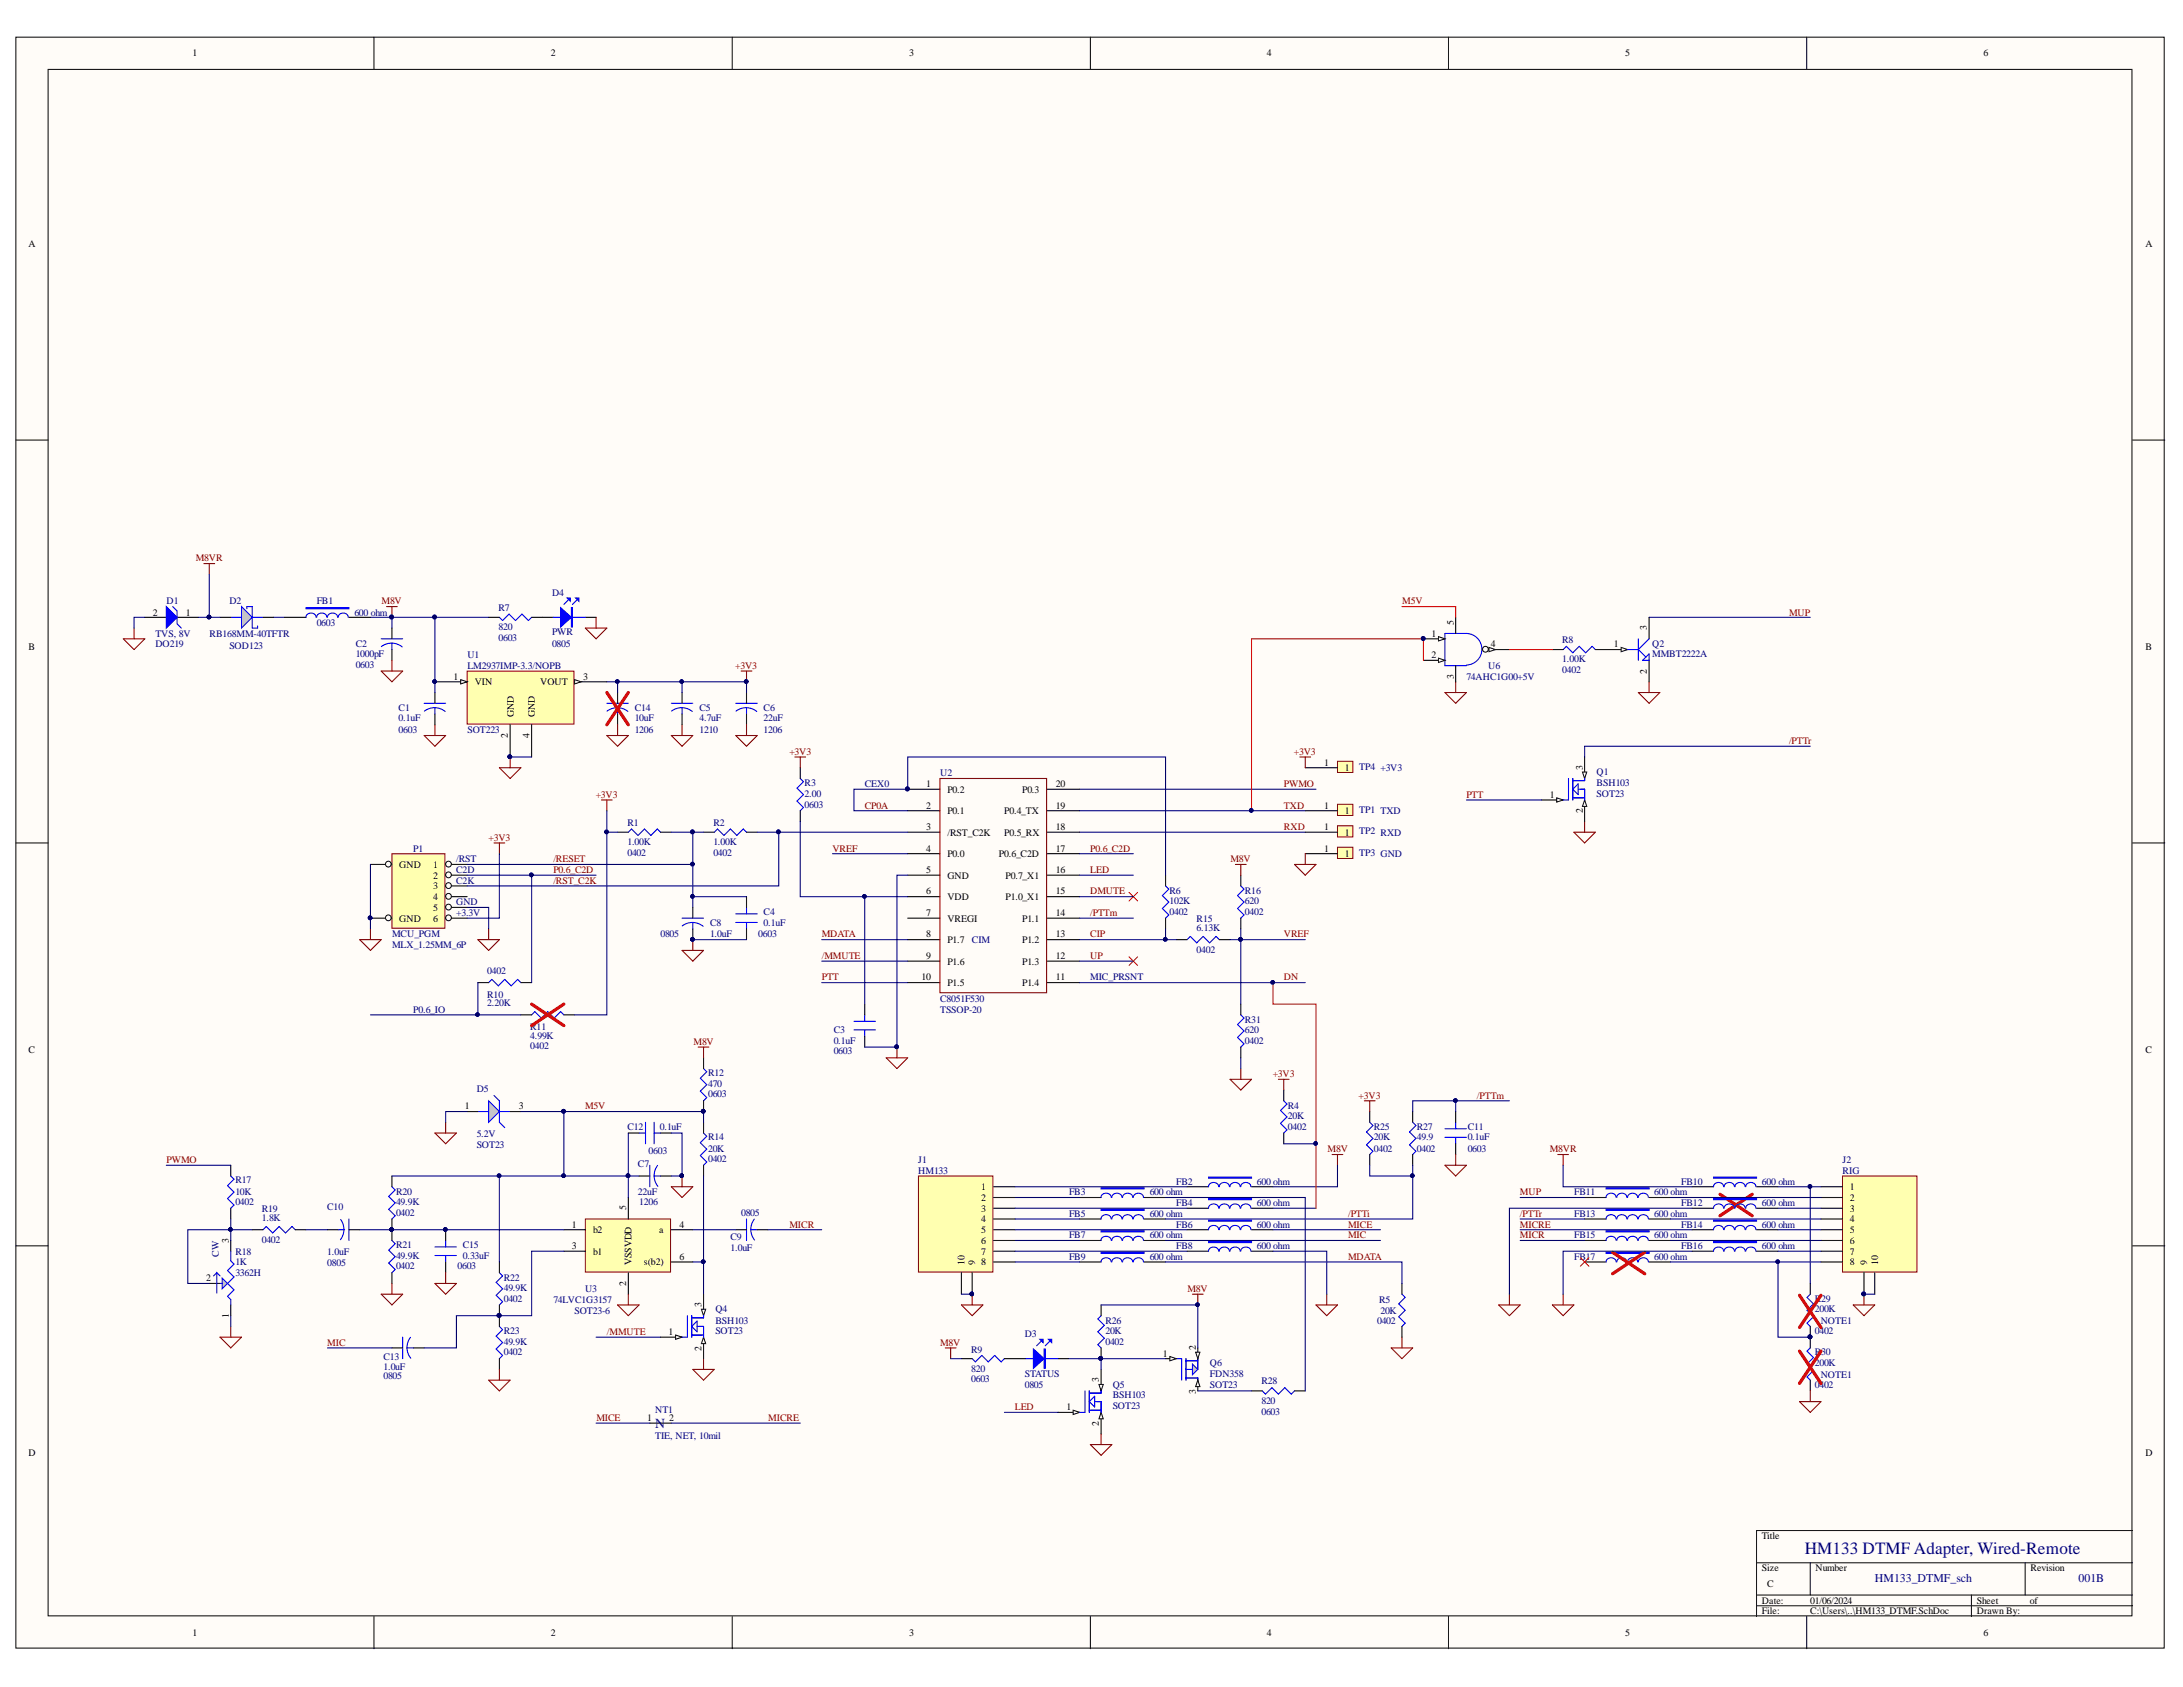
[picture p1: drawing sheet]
<svg xmlns="http://www.w3.org/2000/svg" width="279mm" height="216mm" viewBox="0 0 279 216" stroke-linecap="round" stroke-linejoin="round" font-family="sans-serif">
<defs><g id="words">
<text font-size="2.2" fill="#000080" x="231" y="198.8">HM133 DTMF Adapter, Wired-Remote</text>
<text font-size="1.8" fill="#000080" x="83.9" y="182.7">N</text>
<g font-size="1.5" fill="#000080">
<text x="240" y="202.5">HM133_DTMF_sch</text>
<text x="266" y="202.5">001B</text>
</g>
<g font-size="1.3">
<text x="24.6" y="7.2">1</text>
<text x="70.5" y="7.2">2</text>
<text x="116.3" y="7.2">3</text>
<text x="162.1" y="7.2">4</text>
<text x="208" y="7.2">5</text>
<text x="253.9" y="7.2">6</text>
<text x="3.6" y="31.6">A</text>
<text x="274.6" y="31.6">A</text>
<text x="3.6" y="83.2">B</text>
<text x="19.5" y="78.8">2</text>
<text x="23.8" y="78.8">1</text>
<text x="183.2" y="81.5">1</text>
<text x="186.1" y="80" transform="rotate(-90 186.1 80)">5</text>
<text x="190.8" y="82.8">4</text>
<text x="206.6" y="82.8">1</text>
<text x="210.8" y="80.6" transform="rotate(-90 210.8 80.6)">3</text>
<text x="274.6" y="83.2">B</text>
<text x="58" y="87">1</text>
<text x="60.8" y="87.7">VIN</text>
<text x="69.1" y="87.7">VOUT</text>
<text x="74.6" y="87">3</text>
<text x="183.2" y="84.3">2</text>
<text x="186.1" y="86.9" transform="rotate(-90 186.1 86.9)">3</text>
<text x="210.8" y="86.2" transform="rotate(-90 210.8 86.2)">2</text>
<text x="65" y="94.5" transform="rotate(-90 65 94.5)">2</text>
<text x="65.7" y="91.8" transform="rotate(-90 65.7 91.8)">GND</text>
<text x="67.8" y="94.5" transform="rotate(-90 67.8 94.5)">4</text>
<text x="68.5" y="91.8" transform="rotate(-90 68.5 91.8)">GND</text>
<text x="118.5" y="100.8">1</text>
<text x="121.3" y="101.4">P0.2</text>
<text x="130.8" y="101.4">P0.3</text>
<text x="135.1" y="100.8">20</text>
<text x="169.5" y="98">1</text>
<text x="172.1" y="98.7">1</text>
<text x="202.6" y="98.6" transform="rotate(-90 202.6 98.6)">3</text>
<text x="118.5" y="103.5">2</text>
<text x="118.5" y="106.3">3</text>
<text x="121.3" y="104.2">P0.1</text>
<text x="121.3" y="106.9">/RST_C2K</text>
<text x="128.5" y="104.2">P0.4_TX</text>
<text x="128.5" y="106.9">P0.5_RX</text>
<text x="135.1" y="103.5">19</text>
<text x="135.1" y="106.3">18</text>
<text x="169.5" y="103.5">1</text>
<text x="169.5" y="106.3">1</text>
<text x="172.1" y="104.2">1</text>
<text x="172.1" y="106.9">1</text>
<text x="198.3" y="102.1">1</text>
<text x="202.6" y="104.1" transform="rotate(-90 202.6 104.1)">2</text>
<text x="51.1" y="111.1">GND</text>
<text x="55.4" y="111.1">1</text>
<text x="55.4" y="112.4">2</text>
<text x="55.4" y="113.8">3</text>
<text x="118.5" y="109">4</text>
<text x="118.5" y="111.8">5</text>
<text x="121.3" y="109.7">P0.0</text>
<text x="121.3" y="112.4">GND</text>
<text x="127.9" y="109.7">P0.6_C2D</text>
<text x="128.7" y="112.4">P0.7_X1</text>
<text x="135.1" y="109">17</text>
<text x="135.1" y="111.8">16</text>
<text x="169.5" y="109">1</text>
<text x="172.1" y="109.7">1</text>
<text x="51.1" y="117.9">GND</text>
<text x="55.4" y="115.2">4</text>
<text x="55.4" y="116.6">5</text>
<text x="55.4" y="117.9">6</text>
<text x="118.5" y="114.5">6</text>
<text x="118.5" y="117.3">7</text>
<text x="118.5" y="120">8</text>
<text x="121.3" y="115.2">VDD</text>
<text x="121.3" y="117.9">VREGI</text>
<text x="128.7" y="115.2">P1.0_X1</text>
<text x="130.8" y="117.9">P1.1</text>
<text x="135.1" y="120">13</text>
<text x="135.1" y="117.3">14</text>
<text x="135.1" y="114.5">15</text>
<text x="118" y="125.5">10</text>
<text x="118.5" y="122.8">9</text>
<text x="121.3" y="120.6">P1.7</text>
<text x="121.3" y="123.4">P1.6</text>
<text x="130.8" y="123.4">P1.3</text>
<text x="130.8" y="120.6">P1.2</text>
<text x="135.1" y="125.5">11</text>
<text x="135.1" y="122.8">12</text>
<text x="121.3" y="126.1">P1.5</text>
<text x="130.8" y="126.1">P1.4</text>
<text x="3.6" y="134.8">C</text>
<text x="274.6" y="134.8">C</text>
<text x="59.5" y="142">1</text>
<text x="66.4" y="142">3</text>
<text x="80.1" y="154.9" transform="rotate(-90 80.1 154.9)">5</text>
<text x="125.6" y="152.3">1</text>
<text x="125.6" y="153.6">2</text>
<text x="125.6" y="155.1">3</text>
<text x="236.8" y="152.3">1</text>
<text x="236.8" y="153.6">2</text>
<text x="236.8" y="155.1">3</text>
<text x="29.3" y="159.1" transform="rotate(-90 29.3 159.1)">3</text>
<text x="73.2" y="157.1">1</text>
<text x="73.2" y="159.8">3</text>
<text x="75.9" y="157.8">b2</text>
<text x="75.9" y="160.6">b1</text>
<text x="80.8" y="161.9" transform="rotate(-90 80.8 161.9)">VSSVDD</text>
<text x="82.4" y="161.9">s(b2)</text>
<text x="84.4" y="157.8">a</text>
<text x="87" y="161.3">6</text>
<text x="87" y="157.1">4</text>
<text x="123.5" y="161.9" transform="rotate(-90 123.5 161.9)">10</text>
<text x="124.8" y="161.9" transform="rotate(-90 124.8 161.9)">9</text>
<text x="125.6" y="156.4">4</text>
<text x="125.6" y="157.8">5</text>
<text x="125.6" y="159.1">6</text>
<text x="125.6" y="160.6">7</text>
<text x="125.6" y="161.9">8</text>
<text x="236.8" y="156.4">4</text>
<text x="236.8" y="157.8">5</text>
<text x="236.8" y="159.1">6</text>
<text x="236.8" y="160.6">7</text>
<text x="236.8" y="161.9">8</text>
<text x="239" y="161.9" transform="rotate(-90 239 161.9)">9</text>
<text x="240.4" y="161.9" transform="rotate(-90 240.4 161.9)">10</text>
<text x="26.4" y="164">2</text>
<text x="80.1" y="164.6" transform="rotate(-90 80.1 164.6)">2</text>
<text x="89.8" y="167.3" transform="rotate(-90 89.8 167.3)">3</text>
<text x="29.3" y="168.7" transform="rotate(-90 29.3 168.7)">1</text>
<text x="85.5" y="170.9">1</text>
<text x="89.8" y="172.8" transform="rotate(-90 89.8 172.8)">2</text>
<text x="148.8" y="173.6">1</text>
<text x="153.1" y="172.8" transform="rotate(-90 153.1 172.8)">2</text>
<text x="140.6" y="176.9" transform="rotate(-90 140.6 176.9)">3</text>
<text x="153.1" y="178.3" transform="rotate(-90 153.1 178.3)">3</text>
<text x="82.8" y="181.9">1</text>
<text x="85.6" y="181.9">2</text>
<text x="136.5" y="180.5">1</text>
<text x="140.6" y="182.5" transform="rotate(-90 140.6 182.5)">2</text>
<text x="3.6" y="186.3">D</text>
<text x="274.6" y="186.3">D</text>
<text x="225.5" y="197">Title</text>
<text x="225.5" y="201.1">Size</text>
<text x="226.2" y="203.1">C</text>
<text x="232.4" y="201.1">Number</text>
<text x="259.9" y="201.1">Revision</text>
<text x="24.6" y="209.4">1</text>
<text x="70.5" y="209.4">2</text>
<text x="116.3" y="209.4">3</text>
<text x="162.1" y="209.4">4</text>
<text x="208" y="209.4">5</text>
<text x="225.5" y="205.3">Date:</text>
<text x="225.5" y="206.6">File:</text>
<text x="231.7" y="205.3">01/06/2024</text>
<text x="231.7" y="206.6">C:\Users\..\HM133_DTMF.SchDoc</text>
<text x="253" y="205.3">Sheet</text>
<text x="253" y="206.6">Drawn By:</text>
<text x="253.9" y="209.4">6</text>
<text x="259.8" y="205.3">of</text>
</g>
<g font-size="1.3" fill="#800000">
<text x="25" y="71.8">M8VR</text>
<text x="48.8" y="77.3">M8V</text>
<text x="179.5" y="77.3">M5V</text>
<text x="229" y="78.8">MUP</text>
<text x="94.1" y="85.6">+3V3</text>
<text x="229" y="95.3">/PTTr</text>
<text x="101" y="96.6">+3V3</text>
<text x="164.3" y="100.8">PWMO</text>
<text x="165.6" y="96.6">+3V3</text>
<text x="62.5" y="107.6">+3V3</text>
<text x="76.2" y="102.1">+3V3</text>
<text x="110.7" y="103.5">CP0A</text>
<text x="164.3" y="103.5">TXD</text>
<text x="164.3" y="106.3">RXD</text>
<text x="187.7" y="102.1">PTT</text>
<text x="70.8" y="111.8">P0.6_C2D</text>
<text x="70.8" y="113.1">/RST_C2K</text>
<text x="70.8" y="110.3">/RESET</text>
<text x="106.5" y="109">VREF</text>
<text x="139.5" y="109">P0.6_C2D</text>
<text x="139.5" y="111.8">LED</text>
<text x="157.5" y="110.3">M8V</text>
<text x="105.2" y="120">MDATA</text>
<text x="139.5" y="120">CIP</text>
<text x="139.5" y="117.3">/PTTm</text>
<text x="139.5" y="114.5">DMUTE</text>
<text x="164.3" y="120">VREF</text>
<text x="105.2" y="125.5">PTT</text>
<text x="105.2" y="122.8">/MMUTE</text>
<text x="139.5" y="122.8">UP</text>
<text x="164.3" y="125.5">DN</text>
<text x="88.8" y="133.8">M8V</text>
<text x="162.9" y="137.8">+3V3</text>
<text x="74.9" y="142">M5V</text>
<text x="173.9" y="140.6">+3V3</text>
<text x="189" y="140.6">/PTTm</text>
<text x="21.3" y="148.8">PWMO</text>
<text x="169.9" y="147.5">M8V</text>
<text x="198.3" y="147.5">M8VR</text>
<text x="172.5" y="155.8">/PTTi</text>
<text x="194.5" y="153">MUP</text>
<text x="194.5" y="155.8">/PTTr</text>
<text x="101" y="157.1">MICR</text>
<text x="172.5" y="157.1">MICE</text>
<text x="172.5" y="158.5">MIC</text>
<text x="172.5" y="161.3">MDATA</text>
<text x="194.5" y="157.1">MICRE</text>
<text x="194.5" y="158.5">MICR</text>
<text x="152" y="165.3">M8V</text>
<text x="41.9" y="172.3">MIC</text>
<text x="77.7" y="170.9">/MMUTE</text>
<text x="120.3" y="172.3">M8V</text>
<text x="76.3" y="181.9">MICE</text>
<text x="98.3" y="181.9">MICRE</text>
<text x="129.9" y="180.5">LED</text>
</g>
<g font-size="1.3" fill="#000080">
<text x="21.3" y="77.3">D1</text>
<text x="29.4" y="77.2">D2</text>
<text x="40.5" y="77.3">FB1</text>
<text x="70.7" y="76.2">D4</text>
<text x="19.9" y="82.8">DO219</text>
<text x="19.9" y="81.5">TVS, 8V</text>
<text x="26.8" y="81.5">RB168MM-40TFTR</text>
<text x="29.4" y="83">SOD123</text>
<text x="40.5" y="80.1">0603</text>
<text x="45.4" y="78.8">600 ohm</text>
<text x="45.5" y="82.7">C2</text>
<text x="63.8" y="82.1">0603</text>
<text x="63.8" y="78.2">R7</text>
<text x="63.8" y="80.6">820</text>
<text x="70.7" y="82.7">0805</text>
<text x="70.7" y="81.3">PWR</text>
<text x="200" y="82.3">R8</text>
<text x="211.5" y="82.7">Q2</text>
<text x="45.5" y="85.5">0603</text>
<text x="45.5" y="84.1">1000pF</text>
<text x="59.8" y="84.3">U1</text>
<text x="59.8" y="85.6">LM2937IMP-3.3/NOPB</text>
<text x="187.7" y="87">74AHC1G00+5V</text>
<text x="190.5" y="85.6">U6</text>
<text x="200" y="86.1">0402</text>
<text x="200" y="84.8">1.00K</text>
<text x="211.5" y="84.1">MMBT2222A</text>
<text x="51" y="93.7">0603</text>
<text x="51" y="91">C1</text>
<text x="51" y="92.3">0.1uF</text>
<text x="59.8" y="93.8">SOT223</text>
<text x="81.2" y="93.7">1206</text>
<text x="81.2" y="91">C14</text>
<text x="81.2" y="92.3">10uF</text>
<text x="89.5" y="93.7">1210</text>
<text x="89.5" y="91">C5</text>
<text x="89.5" y="92.3">4.7uF</text>
<text x="97.7" y="93.7">1206</text>
<text x="97.7" y="91">C6</text>
<text x="97.7" y="92.3">22uF</text>
<text x="103" y="100.6">R3</text>
<text x="103" y="102">2.00</text>
<text x="110.7" y="100.8">CEX0</text>
<text x="120.3" y="99.3">U2</text>
<text x="174" y="98.6">TP4 +3V3</text>
<text x="204.4" y="102">SOT23</text>
<text x="204.4" y="99.2">Q1</text>
<text x="204.4" y="100.6">BSH103</text>
<text x="80.3" y="105.7">R1</text>
<text x="91.3" y="105.7">R2</text>
<text x="103" y="103.4">0603</text>
<text x="174" y="104.1">TP1 TXD</text>
<text x="174" y="106.8">TP2 RXD</text>
<text x="52.9" y="109">P1</text>
<text x="58.4" y="110.3">/RST</text>
<text x="58.4" y="111.8">C2D</text>
<text x="58.4" y="113.1">C2K</text>
<text x="80.3" y="109.6">0402</text>
<text x="80.3" y="108.1">1.00K</text>
<text x="91.3" y="109.6">0402</text>
<text x="91.3" y="108.1">1.00K</text>
<text x="174" y="109.6">TP3 GND</text>
<text x="50.2" y="120">MCU_PGM</text>
<text x="58.4" y="115.8">GND</text>
<text x="58.4" y="117.3">+3.3V</text>
<text x="84.5" y="120">0805</text>
<text x="90.9" y="118.4">C8</text>
<text x="90.9" y="119.9">1.0uF</text>
<text x="97.1" y="119.9">0603</text>
<text x="97.7" y="117.1">C4</text>
<text x="97.7" y="118.4">0.1uF</text>
<text x="149.7" y="117.1">0402</text>
<text x="149.7" y="114.4">R6</text>
<text x="149.7" y="115.7">102K</text>
<text x="153.2" y="118">R15</text>
<text x="153.2" y="119.1">6.13K</text>
<text x="159.3" y="117.1">0402</text>
<text x="159.3" y="114.4">R16</text>
<text x="159.3" y="115.7">620</text>
<text x="50.2" y="121.3">MLX_1.25MM_6P</text>
<text x="62.4" y="124.6">0402</text>
<text x="124.4" y="120.6">CIM</text>
<text x="139.5" y="125.5">MIC_PRSNT</text>
<text x="153.2" y="121.9">0402</text>
<text x="52.9" y="129.6">P0.6_IO</text>
<text x="62.4" y="127.7">R10</text>
<text x="62.4" y="128.8">2.20K</text>
<text x="67.9" y="131.8">R11</text>
<text x="120.3" y="129.6">TSSOP-20</text>
<text x="120.3" y="128.3">C8051F530</text>
<text x="159.3" y="130.9">R31</text>
<text x="67.9" y="134.3">0402</text>
<text x="67.9" y="132.9">4.99K</text>
<text x="90.6" y="137.7">R12</text>
<text x="106.7" y="134.9">0603</text>
<text x="106.7" y="132.2">C3</text>
<text x="106.7" y="133.6">0.1uF</text>
<text x="159.3" y="133.6">0402</text>
<text x="159.3" y="132.2">620</text>
<text x="61" y="139.8">D5</text>
<text x="90.6" y="140.4">0603</text>
<text x="90.6" y="139.1">470</text>
<text x="164.8" y="141.9">R4</text>
<text x="164.8" y="143.2">20K</text>
<text x="61" y="147">SOT23</text>
<text x="61" y="145.5">5.2V</text>
<text x="80.3" y="144.6">C12</text>
<text x="81.7" y="149.4">C7</text>
<text x="83" y="147.6">0603</text>
<text x="84.4" y="144.6">0.1uF</text>
<text x="90.6" y="148.7">0402</text>
<text x="90.6" y="145.9">R14</text>
<text x="90.6" y="147.4">20K</text>
<text x="117.5" y="148.8">J1</text>
<text x="164.8" y="144.6">0402</text>
<text x="175.8" y="147.4">0402</text>
<text x="175.8" y="144.6">R25</text>
<text x="175.8" y="145.9">20K</text>
<text x="181.3" y="147.4">0402</text>
<text x="181.3" y="144.6">R27</text>
<text x="181.3" y="145.9">49.9</text>
<text x="187.9" y="147.4">0603</text>
<text x="187.9" y="144.6">C11</text>
<text x="187.9" y="145.9">0.1uF</text>
<text x="235.8" y="148.8">J2</text>
<text x="30.1" y="154.2">0402</text>
<text x="30.1" y="151.4">R17</text>
<text x="30.1" y="152.9">10K</text>
<text x="33.5" y="155.2">R19</text>
<text x="41.9" y="154.9">C10</text>
<text x="50.7" y="155.6">0402</text>
<text x="50.7" y="152.9">R20</text>
<text x="50.7" y="154.2">49.9K</text>
<text x="81.7" y="153">22uF</text>
<text x="81.8" y="154.2">1206</text>
<text x="94.9" y="155.6">0805</text>
<text x="117.5" y="150.3">HM133</text>
<text x="136.8" y="155.8">FB5</text>
<text x="136.8" y="153">FB3</text>
<text x="147.2" y="155.8">600 ohm</text>
<text x="147.2" y="153">600 ohm</text>
<text x="150.5" y="154.3">FB4</text>
<text x="150.5" y="151.6">FB2</text>
<text x="160.9" y="154.3">600 ohm</text>
<text x="160.9" y="151.6">600 ohm</text>
<text x="201.5" y="155.8">FB13</text>
<text x="201.5" y="153">FB11</text>
<text x="211.7" y="155.8">600 ohm</text>
<text x="211.7" y="153">600 ohm</text>
<text x="215.2" y="151.6">FB10</text>
<text x="215.2" y="154.3">FB12</text>
<text x="225.5" y="151.6">600 ohm</text>
<text x="225.5" y="154.3">600 ohm</text>
<text x="235.8" y="150.3">RIG</text>
<text x="28" y="160.8" transform="rotate(-90 28 160.8)">CW</text>
<text x="30.1" y="160.6">R18</text>
<text x="30.1" y="161.9">1K</text>
<text x="33.5" y="159.1">0402</text>
<text x="33.5" y="156.3">1.8K</text>
<text x="41.9" y="160.7">1.0uF</text>
<text x="50.7" y="159.7">R21</text>
<text x="50.7" y="161.1">49.9K</text>
<text x="59.2" y="159.7">C15</text>
<text x="59.2" y="161.1">0.33uF</text>
<text x="93.5" y="158.7">C9</text>
<text x="93.5" y="160.2">1.0uF</text>
<text x="136.8" y="161.3">FB9</text>
<text x="136.8" y="158.5">FB7</text>
<text x="147.2" y="161.3">600 ohm</text>
<text x="147.2" y="158.5">600 ohm</text>
<text x="150.5" y="159.8">FB8</text>
<text x="150.5" y="157.1">FB6</text>
<text x="160.9" y="159.8">600 ohm</text>
<text x="160.9" y="157.1">600 ohm</text>
<text x="201.5" y="161.3">FB17</text>
<text x="201.5" y="158.5">FB15</text>
<text x="211.7" y="161.3">600 ohm</text>
<text x="211.7" y="158.5">600 ohm</text>
<text x="215.2" y="157.1">FB14</text>
<text x="215.2" y="159.8">FB16</text>
<text x="225.5" y="157.1">600 ohm</text>
<text x="225.5" y="159.8">600 ohm</text>
<text x="30.1" y="163.3">3362H</text>
<text x="41.9" y="162">0805</text>
<text x="50.7" y="162.4">0402</text>
<text x="58.6" y="162.4">0603</text>
<text x="64.5" y="166.6">0402</text>
<text x="64.5" y="163.9">R22</text>
<text x="64.5" y="165.2">49.9K</text>
<text x="70.8" y="166.8">74LVC1G3157</text>
<text x="74.9" y="165.3">U3</text>
<text x="91.6" y="167.9">Q4</text>
<text x="176.5" y="166.8">R5</text>
<text x="232.3" y="166.6">R29</text>
<text x="232.3" y="167.9">200K</text>
<text x="64.5" y="173.4">0402</text>
<text x="64.5" y="170.7">R23</text>
<text x="64.5" y="172.1">49.9K</text>
<text x="73.5" y="168.1">SOT23-6</text>
<text x="91.6" y="170.7">SOT23</text>
<text x="91.6" y="169.4">BSH103</text>
<text x="124.3" y="173.1">R9</text>
<text x="131.2" y="171.2">D3</text>
<text x="141.5" y="172.1">0402</text>
<text x="141.5" y="169.4">R26</text>
<text x="141.5" y="170.7">20K</text>
<text x="176.3" y="169.5">0402</text>
<text x="176.7" y="168.1">20K</text>
<text x="232.3" y="173.4">R30</text>
<text x="232.3" y="170.7">0402</text>
<text x="233" y="169.5">NOTE1</text>
<text x="49.1" y="176.5">0805</text>
<text x="49.1" y="174">C13</text>
<text x="49.1" y="175.3">1.0uF</text>
<text x="124.3" y="176.9">0603</text>
<text x="124.3" y="175.6">820</text>
<text x="131.2" y="177.6">0805</text>
<text x="131.2" y="176.2">STATUS</text>
<text x="142.4" y="177.6">Q5</text>
<text x="142.4" y="178.9">BSH103</text>
<text x="154.9" y="177.6">SOT23</text>
<text x="154.9" y="174.9">Q6</text>
<text x="154.9" y="176.2">FDN358</text>
<text x="161.5" y="177.2">R28</text>
<text x="161.5" y="179.7">820</text>
<text x="232.3" y="177.6">0402</text>
<text x="232.3" y="174.9">200K</text>
<text x="233" y="176.4">NOTE1</text>
<text x="83.9" y="180.9">NT1</text>
<text x="83.9" y="184.2">TIE, NET, 10mil</text>
<text x="142.4" y="180.4">SOT23</text>
<text x="161.5" y="181.1">0603</text>
</g>
</g></defs>
<g fill="#fffcf8" stroke="#000" stroke-width=".13">
<path d="M2 4.8h275v206.1h-275z"/>
<path d="M6.2 8.9h266.7v197.9h-266.7z"/>
</g>
<g fill="none" stroke="#000" stroke-width=".13">
<path d="M47.9 4.8v4.1M93.7 4.8v4.1M139.6 4.8v4.1M185.4 4.8v4.1M231.2 4.8v4.1M2 56.3h4.2M272.9 56.3h4.2M2 107.9h4.2M272.9 107.9h4.2M2 159.4h4.2M272.9 159.4h4.2M272.9 195.9h-48.1v11"/>
<path d="M47.9 206.9v4.1M93.7 206.9v4.1M139.6 206.9v4.1M185.4 206.9v4.1M224.8 200h48.1M224.8 204.1h48.1M224.8 205.5h48.1M231.2 206.9v4.1M231.7 200v4.1M252.3 204.1v2.8M259.2 200v4.1"/>
</g>
<g fill="none" stroke="#00f" stroke-width=".14">
<path d="M102.4 99.6l.4 .4-.8 .9 .8 .8-.8 .8 .8 .8-.4 .5M80.4 106.5l.4-.4 .9 .8 .8-.8 .8 .8 .8-.8 .4 .4M91.4 106.5l.4-.4 .9 .8 .8-.8 .8 .8 .8-.8 .4 .4M94.2 117h2.7M94.2 118.1h2.7M95.5 116.1v.9M95.5 118.1v.8M62.5 125.8l.5-.5 .8 .9 .8-.9 .8 .9 .9-.9 .4 .5M68 129.9l.5-.4 .8 .8 .8-.8 .8 .8 .9-.8 .4 .4M109.3 130.7h2.7M109.3 131.8h2.7M110.7 129.9v.8"/>
<path d="M110.7 131.8v.8"/>
</g>
<g fill="none" stroke="#000" stroke-width=".14">
<path d="M102.4 98.3v1.3M79 106.5h1.4M84.5 106.5h1.4M90 106.5h1.4M95.5 106.5h1.4M95.5 114.8v1.3M95.5 118.9v1.4M102.4 103.8v1.3M116.2 106.5h4.1M116.2 101h4.1M116.2 103.8h4.1M116.2 109.3h4.1"/>
<path d="M116.2 112h4.1M116.2 114.8h4.1M116.2 117.5h4.1M134.1 106.5h4.1M134.1 101h4.1M134.1 103.8h4.1M134.1 109.3h4.1M134.1 112h4.1M134.1 114.8h4.1M134.1 117.5h4.1M61.2 125.8h1.3M66.7 125.8h1.3"/>
<path d="M66.7 129.9h1.3M72.2 129.9h1.3M110.7 128.5v1.4M110.7 132.6v1.4M116.2 125.8h4.1M116.2 120.3h4.1M116.2 123h4.1M134.1 125.8h4.1M134.1 120.3h4.1M134.1 123h4.1"/>
</g>
<path d="M101.7 96.9h1.4M102.4 96.9v1.4M120.3 99.6h13.7v27.4h-13.7zM77 102.4h1.4M77.7 102.4v1.4M87.3 121.6h2.7l-1.3 1.4zM88.7 120.3v1.3M113.4 135.4h2.8l-1.4 1.4zM114.8 134v1.4" fill="none" stroke="#800000" stroke-width=".14"/>
<g fill="#000080" stroke="#000080" stroke-width=".13">
<circle cx="88.6" cy="120.2" r=".23"/>
<circle cx="116.1" cy="101" r=".23"/>
<circle cx="114.8" cy="134" r=".23"/>
</g>
<path d="M30.9 77.6l1.4 1.4-1.4 1.4z" fill="#c0c0c0" stroke="#00f" stroke-width=".13"/>
<path d="M29.5 79h1.4M31.6 77.9v-.3h.7v2.8h.7v-.3M32.3 79h1.4M48.8 81.8h2.7M50.2 82.3a2.15 2.15 0 0 1 1.3 .5M50.2 82.3a2.15 2.15 0 0 0-1.4 .4M50.2 82.3v.8" fill="none" stroke="#00f" stroke-width=".14"/>
<path d="M28.2 79h1.3M33.7 79h1.3M50.2 80.4v1.4M50.2 83.1v1.4M197.3 102.4h2.8" fill="none" stroke="#000" stroke-width=".14"/>
<path d="M26.1 72.1h1.4M26.8 72.1v1.4M48.8 85.9h2.7l-1.3 1.4zM50.2 84.5v1.4M62.5 118.9v1.4M63.2 107.9h1.4M63.9 107.9v1.4M201.4 106.5h2.8l-1.4 1.4zM202.8 105.1v1.4M61.2 120.3h2.7l-1.4 1.3z" fill="none" stroke="#800000" stroke-width=".14"/>
<path d="M199.2 102.1l.9 .3-.9 .3z" fill="#fffcf8" stroke="#000" stroke-width=".13"/>
<path d="M202.8 96.9v2.7" fill="none" stroke="#000" stroke-width=".14"/>
<path d="M202.5 98.8h.6l-.3 .8z" fill="#fffcf8" stroke="#000" stroke-width=".13"/>
<path d="M202.8 102.4v2.7" fill="none" stroke="#000" stroke-width=".14"/>
<path d="M202.8 102.4l.3 .8h-.6z" fill="#fffcf8" stroke="#000" stroke-width=".13"/>
<path d="M22.1 77.6l.6 .6v1.6l.5 .6M200.8 99.6v2.8h-.7M201.3 99.6v2.8M202.8 99.6v.3h-1.5M201.3 102.1h1.5M201.3 101l.7-.7v1.4zM202 101h.8v1.4" fill="none" stroke="#00f" stroke-width=".14"/>
<path d="M18.5 79h2.8M22.7 79h2.7" fill="none" stroke="#000" stroke-width=".14"/>
<path d="M21.3 77.6l1.4 1.4-1.4 1.4z" fill="#00f" stroke="#00f" stroke-width=".14"/>
<path d="M15.8 81.8h2.7l-1.3 1.3zM17.2 80.4v1.4" fill="none" stroke="#800000" stroke-width=".14"/>
<path d="M235.8 150.5h9.5v12.3h-9.5z" fill="#ffffb0" stroke="#800000" stroke-width=".13"/>
<path d="M233.1 151.9h2.7M233.1 153.3h2.7M233.1 154.6h2.7M233.1 156h2.7M233.1 157.4h2.7M233.1 158.8h2.7M233.1 160.1h2.7M233.1 161.5h2.7M238.6 162.9v2.7M239.9 162.9v2.7" fill="none" stroke="#000" stroke-width=".14"/>
<circle cx="238.5" cy="165.6" r=".23" fill="#000080" stroke="#000080" stroke-width=".13"/>
<path d="M117.5 150.5h9.6v12.3h-9.6z" fill="#ffffb0" stroke="#800000" stroke-width=".13"/>
<g fill="none" stroke="#000" stroke-width=".14">
<path d="M62.5 79h1.4M68 79h2.8M74.9 79h1.4M55.7 88.6v1.4M55.7 91.4v1.4M87.3 88.6v1.4M87.3 91.4v1.4M95.5 88.6v1.4M95.5 91.4v1.4M149.2 112v1.4M149.2 117.5v1.4M158.8 112v1.4"/>
<path d="M158.8 117.5v1.4M150.6 120.3h1.3M156.1 120.3h1.3M127.2 151.9h2.7M127.2 153.3h2.7M127.2 154.6h2.7M127.2 156h2.7M127.2 157.4h2.7M127.2 158.8h2.7M123.1 162.9v2.7M124.4 162.9v2.7M127.2 160.1h2.7"/>
<path d="M127.2 161.5h2.7"/>
</g>
<g fill="#000080" stroke="#000080" stroke-width=".13">
<circle cx="124.4" cy="165.6" r=".23"/>
<circle cx="238.5" cy="165.6" r=".23"/>
<circle cx="65.3" cy="96.8" r=".23"/>
<circle cx="95.5" cy="87.2" r=".23"/>
</g>
<g fill="none" stroke="#800000" stroke-width=".14">
<path d="M76.3 79v1.4M54.3 94.1h2.7l-1.3 1.4zM55.7 92.8v1.3M63.9 98.3h2.8l-1.4 1.3zM65.3 96.9v1.4M74.9 80.4h2.8l-1.4 1.4zM85.9 94.1h2.8l-1.4 1.4zM87.3 92.8v1.3M94.2 94.1h2.7l-1.4 1.4zM94.9 85.9h1.3M95.5 85.9v1.4M95.5 92.8v1.3"/>
<path d="M158.1 110.6h1.4M158.8 110.6v1.4M157.4 138.1h2.8l-1.4 1.4zM158.8 136.8v1.3M170.5 147.8h1.4M171.2 147.8v1.3M199.4 147.8h1.4M200.1 147.8v1.3M123.1 167h2.7l-1.4 1.4zM124.4 165.6v1.4M168.4 167h2.8l-1.4 1.4zM169.8 165.6v1.4"/>
<path d="M198.7 167h2.7l-1.3 1.4zM200.1 165.6v1.4M237.2 167h2.7l-1.3 1.4zM238.6 165.6v1.4"/>
</g>
<g fill="none" stroke="#00f" stroke-width=".14">
<path d="M63.9 79l.4 .4 .9-.8 .8 .8 .8-.8 .8 .8 .4-.4M70.8 79h4.1M72.7 76.8l-.5 .6M73.8 76.8l-.5 .6M54.3 90h2.7M54.3 91a2.15 2.15 0 0 1 2.7 .1M55.7 90.6v.8M85.9 90h2.8M85.9 91a2.15 2.15 0 0 1 2.7 .1M87.3 90.6v.8M94.2 90h2.7M94.2 91a2.15 2.15 0 0 1 2.7 .1"/>
<path d="M95.5 90.6v.8M149.2 113.4l.4 .4-.8 .8 .8 .8-.8 .9 .8 .8-.4 .4M158.8 113.4l.4 .4-.8 .8 .8 .8-.8 .9 .8 .8-.4 .4M151.9 120.3l.4-.5 .9 .9 .8-.9 .8 .9 .8-.9 .5 .5"/>
</g>
<g fill="#00f" stroke="#00f" stroke-width=".14">
<path d="M71.8 77.8l1.3 1.2-1.3 1.2z"/>
<path d="M73.7 76.5h.4v.4z"/>
<path d="M72.6 76.5h.4v.4z"/>
<path d="M73.1 77.8h.2v2.4h-.2z" fill-rule="evenodd"/>
</g>
<path d="M28.4 163.6l.7 .7-.7 .6z" fill="#c0c0c0" stroke="#00f" stroke-width=".13"/>
<path d="M29.5 150.5l.4 .4-.8 .8 .8 .9-.8 .8 .8 .8-.4 .4M33.7 157.4l.4-.4 .8 .8 .8-.8 .8 .8 .9-.8 .4 .4M27.7 162.9l-.4 .4M28.2 163.3l-.5-.4v2.6M28.2 164.3h.2M29.5 160.1v1.3l.4 .4-.8 .8 .8 .8-.8 .9 .8 .8-.8 .8 .4 .4v.7" fill="none" stroke="#00f" stroke-width=".14"/>
<path d="M29.5 149.1v1.4M29.5 154.6v1.4M29.5 158.8v1.3M32.3 157.4h1.4M37.8 157.4h1.4M26.8 164.3h1.4M29.5 167v1.4" fill="none" stroke="#000" stroke-width=".14"/>
<path d="M28.2 171.1h2.7l-1.4 1.4zM29.5 169.8v1.3" fill="none" stroke="#800000" stroke-width=".14"/>
<path d="M74.9 156h10.9v6.8h-10.9z" fill="#ffffb0" stroke="#800000" stroke-width=".13"/>
<path d="M90 135.4v1.4M72.2 157.4h2.7M80.4 153.3v2.7M85.9 157.4h2.8M90 140.9v1.4M90 143.6v1.4M90 149.1v1.4M72.2 160.1h2.7M80.4 162.9v2.7M85.9 161.5h2.8" fill="none" stroke="#000" stroke-width=".14"/>
<path d="M90 136.8l.5 .4-.9 .8 .9 .8-.9 .8 .9 .9-.5 .4M90 145l.5 .4-.9 .8 .9 .9-.9 .8 .9 .8-.5 .4" fill="none" stroke="#00f" stroke-width=".14"/>
<circle cx="90" cy="142.2" r=".23" fill="#000080" stroke="#000080" stroke-width=".13"/>
<path d="M62.5 140.9l1.4 1.4-1.4 1.3z" fill="#c0c0c0" stroke="#00f" stroke-width=".13"/>
<path d="M50.2 151.9l.4 .4-.8 .8 .8 .8-.8 .9 .8 .8-.4 .4M50.2 158.8l.4 .4-.8 .8 .8 .8-.8 .8 .8 .9-.4 .4M61.2 142.3h1.3M63.2 140.2l.7 .7v2.7l.7 .7M63.9 142.3h1.4M63.9 162.9l.4 .4-.8 .8 .8 .8-.8 .9 .8 .8-.4 .4M63.9 169.8l.4 .4-.8 .8 .8 .8-.8 .8 .8 .9-.4 .4M206.8 161.5a.65 .65 0 0 0-.6-.5 .65 .65 0 0 0-.6 .5M208.2 161.5a.65 .65 0 0 0-.6-.5 .65 .65 0 0 0-.7 .5M209.6 161.5a.65 .65 0 0 0-.6-.5 .65 .65 0 0 0-.7 .5M211 161.5a.65 .65 0 0 0-.7-.5 .65 .65 0 0 0-.6 .5" fill="none" stroke="#00f" stroke-width=".14"/>
<path d="M50.2 150.5v1.4M50.2 156v2.8M59.8 142.3h1.4M65.3 142.3h1.4M50.2 162.9v1.4M63.9 161.5v1.4M63.9 167v2.8M63.9 173.9v1.4M202.8 161.5h2.8M211.1 161.5h2.7" fill="none" stroke="#000" stroke-width=".14"/>
<path d="M89.4 134h1.3M90 134v1.4M55.7 145h2.7l-1.4 1.4zM57 143.6v1.4M88.7 175.3h2.7l-1.4 1.3zM90 173.9v1.4" fill="none" stroke="#800000" stroke-width=".14"/>
<path d="M205.6 160.3h5.5v.1h-5.5z" fill-rule="evenodd" fill="#00f" stroke="#00f" stroke-width=".14"/>
<g fill="#000080" stroke="#000080" stroke-width=".13">
<circle cx="63.9" cy="168.3" r=".23"/>
<circle cx="50.1" cy="157.3" r=".23"/>
</g>
<path d="M50.2 109.3h6.7v9.5h-6.7z" fill="#ffffb0" stroke="#800000" stroke-width=".13"/>
<path d="M57 110.6h2.8" fill="none" stroke="#000" stroke-width=".14"/>
<circle cx="57.4" cy="110.6" r=".37" fill="#fffcf8" stroke="#000" stroke-width=".13"/>
<path d="M57 112h2.8" fill="none" stroke="#000" stroke-width=".14"/>
<circle cx="57.4" cy="112" r=".37" fill="#fffcf8" stroke="#000" stroke-width=".13"/>
<path d="M57 113.4h2.8" fill="none" stroke="#000" stroke-width=".14"/>
<circle cx="57.4" cy="113.3" r=".37" fill="#fffcf8" stroke="#000" stroke-width=".13"/>
<path d="M57 114.8h2.8" fill="none" stroke="#000" stroke-width=".14"/>
<circle cx="57.4" cy="114.7" r=".37" fill="#fffcf8" stroke="#000" stroke-width=".13"/>
<path d="M57 116.1h2.8" fill="none" stroke="#000" stroke-width=".14"/>
<circle cx="57.4" cy="116.1" r=".37" fill="#fffcf8" stroke="#000" stroke-width=".13"/>
<path d="M57 117.5h2.8" fill="none" stroke="#000" stroke-width=".14"/>
<circle cx="57.4" cy="117.5" r=".37" fill="#fffcf8" stroke="#000" stroke-width=".13"/>
<path d="M47.4 110.6h2.8" fill="none" stroke="#000" stroke-width=".14"/>
<circle cx="49.7" cy="110.6" r=".37" fill="#fffcf8" stroke="#000" stroke-width=".13"/>
<path d="M47.4 117.5h2.8" fill="none" stroke="#000" stroke-width=".14"/>
<circle cx="49.7" cy="117.5" r=".37" fill="#fffcf8" stroke="#000" stroke-width=".13"/>
<g fill="#000080" stroke="#000080" stroke-width=".13">
<circle cx="47.4" cy="117.5" r=".23"/>
<circle cx="140.9" cy="173.8" r=".23"/>
</g>
<path d="M47.4 118.9v1.4M46 120.3h2.8l-1.4 1.3zM139.6 184.9h2.7l-1.4 1.4zM140.9 183.5v1.4" fill="none" stroke="#800000" stroke-width=".14"/>
<path d="M95.5 156v2.8M96.1 157.4h.8M96.1 157.4a2.16 2.16 0 0 0 .5 1.3M96.5 156a2.16 2.16 0 0 0-.4 1.4M140.9 168.4l-.4 .4 .8 .8-.8 .8 .8 .9-.8 .8 .4 .4" fill="none" stroke="#00f" stroke-width=".14"/>
<path d="M94.2 157.4h1.3M96.9 157.4h1.4M140.9 167v1.4M140.9 172.5v1.4" fill="none" stroke="#000" stroke-width=".14"/>
<path d="M152.6 174.6l.7 .7-.7 .6z" fill="#c0c0c0" stroke="#00f" stroke-width=".13"/>
<path d="M150.6 173.9h.6v2.7M151.8 173.9v2.7M151.8 176.4h1.5v.2M151.8 174.2h1.5M151.8 175.3h.8M153.3 173.9v1.4" fill="none" stroke="#00f" stroke-width=".14"/>
<path d="M149.2 173.9h1.4" fill="none" stroke="#000" stroke-width=".14"/>
<path d="M149.7 173.6l.9 .3-.9 .3z" fill="#fffcf8" stroke="#000" stroke-width=".13"/>
<path d="M153.3 176.6v1.4" fill="none" stroke="#000" stroke-width=".14"/>
<path d="M153.3 176.6l.3 .9h-.6z" fill="#fffcf8" stroke="#000" stroke-width=".13"/>
<path d="M153.3 172.5v1.4" fill="none" stroke="#000" stroke-width=".14"/>
<path d="M153 173.1h.6l-.3 .8z" fill="#fffcf8" stroke="#000" stroke-width=".13"/>
<path d="M152.6 165.6h1.4M153.3 165.6v1.4" fill="none" stroke="#800000" stroke-width=".14"/>
<circle cx="153.3" cy="167" r=".23" fill="#000080" stroke="#000080" stroke-width=".13"/>
<path d="M171.2 102.9h1.9v1.5h-1.9z" fill="#ffffb0" stroke="#800000" stroke-width=".13"/>
<path d="M167.1 103.8h4.1" fill="none" stroke="#000" stroke-width=".14"/>
<path d="M171.2 105.7h1.9v1.4h-1.9z" fill="#ffffb0" stroke="#800000" stroke-width=".13"/>
<path d="M167.1 106.5h4.1M175.3 142.3v1.3M175.3 147.8v1.3M180.8 142.3v1.3M180.8 147.8v1.3M186.3 142.3v1.3M186.3 146.4v1.4" fill="none" stroke="#000" stroke-width=".14"/>
<path d="M175.3 143.6l.4 .4-.8 .9 .8 .8-.8 .8 .8 .8-.4 .5M180.8 143.6l.4 .4-.8 .9 .8 .8-.8 .8 .8 .8-.4 .5M184.9 144.5h2.8M184.9 145.6h2.8M186.3 143.6v.9M186.3 145.6v.8" fill="none" stroke="#00f" stroke-width=".14"/>
<path d="M49.5 77.6h1.4M50.2 77.6v1.4M174.6 140.9h1.4M175.3 140.9v1.4M184.9 149.1h2.8l-1.4 1.4zM186.3 147.8v1.3M191.8 167h2.8l-1.4 1.4zM193.2 165.6v1.4" fill="none" stroke="#800000" stroke-width=".14"/>
<circle cx="50.1" cy="79" r=".23" fill="#000080" stroke="#000080" stroke-width=".13"/>
<path d="M171.2 108.4h1.9v1.5h-1.9z" fill="#ffffb0" stroke="#800000" stroke-width=".13"/>
<path d="M167.1 109.3h4.1" fill="none" stroke="#000" stroke-width=".14"/>
<path d="M165.7 110.6h2.7l-1.3 1.4zM167.1 109.3v1.3" fill="none" stroke="#800000" stroke-width=".14"/>
<path d="M171.2 97.4h1.9v1.5h-1.9z" fill="#ffffb0" stroke="#800000" stroke-width=".13"/>
<path d="M167.1 98.3h4.1M80.4 145h1.4M84.5 145h1.4M231.7 164.3v1.3M231.7 169.8v2.7M231.7 176.6v1.4" fill="none" stroke="#000" stroke-width=".14"/>
<path d="M166.4 96.9h1.3M167.1 96.9v1.4M178.1 172.5h2.7l-1.4 1.4zM179.4 171.1v1.4M230.3 179.4h2.8l-1.4 1.4zM231.7 178v1.4" fill="none" stroke="#800000" stroke-width=".14"/>
<path d="M81.8 145h.8M82.6 143.6v2.8M83.7 145h.8M83.7 143.6v2.8M231.7 172.5l-.4 .4 .8 .8-.8 .9 .8 .8-.8 .8 .4 .4M231.7 165.6l-.4 .4 .8 .9-.8 .8 .8 .8-.8 .8 .4 .5" fill="none" stroke="#00f" stroke-width=".14"/>
<circle cx="231.7" cy="171.1" r=".23" fill="#000080" stroke="#000080" stroke-width=".13"/>
<path d="M59.8 85.9h13.7v6.8h-13.7z" fill="#ffffb0" stroke="#800000" stroke-width=".13"/>
<path d="M55.7 87.3h4.1" fill="none" stroke="#000" stroke-width=".14"/>
<path d="M59 87l.8 .3-.8 .2z" fill="#fffcf8" stroke="#000" stroke-width=".13"/>
<g fill="#000080" stroke="#000080" stroke-width=".13">
<circle cx="55.6" cy="87.2" r=".23"/>
<circle cx="65.3" cy="96.8" r=".23"/>
</g>
<path d="M65.3 92.8v4.1M73.5 87.3h4.2" fill="none" stroke="#000" stroke-width=".14"/>
<path d="M73.5 87l.9 .3-.9 .2z" fill="#fffcf8" stroke="#000" stroke-width=".13"/>
<g fill="none" stroke="#000" stroke-width=".14">
<path d="M68 92.8v4.1M79 88.6v1.4M79 91.4v1.4M205.6 83.1h2.7M158.8 128.5v1.4M158.8 134v1.4M164.3 139.5v1.4M57 157.4v1.4M81.8 150.5h1.4M84.5 150.5h1.4M164.3 145v1.4M57 161.5v1.4"/>
<path d="M160.2 178h1.4M165.7 178h1.4M179.4 164.3v1.3M179.4 169.8v1.3M83.2 182.1h2.7"/>
</g>
<g fill="#000080" stroke="#000080" stroke-width=".13">
<circle cx="55.6" cy="87.2" r=".23"/>
<circle cx="65.3" cy="96.8" r=".23"/>
<circle cx="87.2" cy="150.5" r=".23"/>
<circle cx="57" cy="157.3" r=".23"/>
</g>
<g fill="none" stroke="#00f" stroke-width=".14">
<path d="M77.7 90h2.7M77.7 91a2.16 2.16 0 0 1 2.7 0M79 90.6v.8M158.8 129.9l.4 .4-.8 .8 .8 .8-.8 .9 .8 .8-.4 .4M55.7 159.6h2.7M57 158.8v.8M83.2 149.1v2.8M83.7 150.5h.8M83.7 150.5a2.16 2.16 0 0 0 .5 1.3M84.2 149.2a2.16 2.16 0 0 0-.5 1.3M164.3 140.9l.4 .4-.8 .8 .8 .8-.8 .9 .8 .8-.4 .4M55.7 160.7h2.7"/>
<path d="M57 160.7v.8M161.6 178l.4 .4 .8-.8 .8 .8 .8-.8 .9 .8 .4-.4M179.4 165.6l.4 .4-.8 .9 .8 .8-.8 .8 .8 .8-.4 .5"/>
</g>
<g fill="none" stroke="#800000" stroke-width=".14">
<path d="M77.7 94.1h2.7l-1.4 1.4zM79 92.8v1.3M184.9 88.6h2.8l-1.4 1.4zM186.3 87.3v1.3M163.6 138.1h1.4M164.3 138.1v1.4M85.9 151.9h2.8l-1.4 1.4zM87.3 150.5v1.4M48.8 165.6h2.7l-1.3 1.4zM50.2 164.3v1.3M55.7 164.3h2.7l-1.4 1.3zM57 162.9v1.4"/>
<path d="M62.5 176.6h2.8l-1.4 1.4zM63.9 175.3v1.3M79 167h2.8l-1.4 1.4zM80.4 165.6v1.4"/>
</g>
<path d="M68 128.5l4.2 2.8M72.2 128.5l-4.2 2.8M206.4 160.3l4.1 2.7M210.5 160.3l-4.1 2.7M230.3 165.8l2.8 4.1M230.3 172.9l2.8 4.1M233.1 165.8l-2.8 4.1M233.1 172.9l-2.8 4.1" fill="none" stroke="#f00" stroke-width=".41"/>
<path d="M144.5 114.2l1.1 1.1M145.6 114.2l-1.1 1.1M202.3 161l1.1 1.1M203.4 161l-1.1 1.1" fill="none" stroke="#f00" stroke-width=".13"/>
<path d="M207.5 82.9l.8 .2-.8 .3z" fill="#fffcf8" stroke="#000" stroke-width=".13"/>
<g fill="none" stroke="#000" stroke-width=".14">
<path d="M211.1 79v2.8M198.7 83.1h1.4M204.2 83.1h1.4M211.1 84.5v2.8M138.2 158.8h2.7M138.2 156h2.7M138.2 153.3h2.7M146.4 158.8h2.8M146.4 156h2.8M146.4 153.3h2.8M151.9 151.9h2.8M151.9 154.6h2.8"/>
<path d="M151.9 157.4h2.8M160.2 151.9h2.7M160.2 154.6h2.7M160.2 157.4h2.7M202.8 158.8h2.8M202.8 156h2.8M202.8 153.3h2.8M211.1 158.8h2.7M211.1 156h2.7M211.1 153.3h2.7M216.6 151.9h2.7M216.6 154.6h2.7"/>
<path d="M216.6 157.4h2.7M224.8 151.9h2.8M224.8 154.6h2.8M224.8 157.4h2.8M123.1 173.9h1.3M128.6 173.9h2.7M135.4 173.9h1.4M138.2 161.5h2.7M146.4 161.5h2.8M151.9 160.1h2.8M160.2 160.1h2.7M216.6 160.1h2.7"/>
<path d="M224.8 160.1h2.8M135.4 180.8h2.8"/>
</g>
<g fill="none" stroke="#00f" stroke-width=".14">
<path d="M200.1 83.1l.4-.4 .8 .8 .8-.8 .9 .8 .8-.8 .4 .4M208.3 83.1h1.4M209.7 83.1l1 1M209.7 81.8v2.7M210.2 84.5l.9-.8v.8zM211.1 81.8l-1.4 1.3M142.2 156a.66 .66 0 0 0-.6-.6 .66 .66 0 0 0-.7 .6M142.2 153.3a.66 .66 0 0 0-.6-.6 .66 .66 0 0 0-.7 .6M142.2 158.8a.66 .66 0 0 0-.6-.6 .66 .66 0 0 0-.7 .6M143.6 156a.65 .65 0 0 0-.7-.6 .65 .65 0 0 0-.6 .6M143.6 153.3a.65 .65 0 0 0-.7-.6 .65 .65 0 0 0-.6 .6M143.6 158.8a.65 .65 0 0 0-.7-.6 .65 .65 0 0 0-.6 .6"/>
<path d="M145 156a.65 .65 0 0 0-.7-.6 .65 .65 0 0 0-.6 .6M145 153.3a.65 .65 0 0 0-.7-.6 .65 .65 0 0 0-.6 .6M145 158.8a.65 .65 0 0 0-.7-.6 .65 .65 0 0 0-.6 .6M146.3 156a.65 .65 0 0 0-.6-.6 .65 .65 0 0 0-.6 .6M146.3 153.3a.65 .65 0 0 0-.6-.6 .65 .65 0 0 0-.6 .6M146.3 158.8a.65 .65 0 0 0-.6-.6 .65 .65 0 0 0-.6 .6M156 157.4a.65 .65 0 0 0-.7-.6 .65 .65 0 0 0-.6 .6M156 154.6a.65 .65 0 0 0-.7-.5 .65 .65 0 0 0-.6 .5M156 151.9a.65 .65 0 0 0-.7-.6 .65 .65 0 0 0-.6 .6M157.3 157.4a.65 .65 0 0 0-.6-.6 .65 .65 0 0 0-.6 .6M157.3 154.6a.65 .65 0 0 0-.6-.5 .65 .65 0 0 0-.6 .5M157.3 151.9a.65 .65 0 0 0-.6-.6 .65 .65 0 0 0-.6 .6"/>
<path d="M158.7 157.4a.65 .65 0 0 0-.6-.6 .65 .65 0 0 0-.7 .6M158.7 154.6a.65 .65 0 0 0-.6-.5 .65 .65 0 0 0-.7 .5M158.7 151.9a.65 .65 0 0 0-.6-.6 .65 .65 0 0 0-.7 .6M160.1 157.4a.65 .65 0 0 0-.6-.6 .65 .65 0 0 0-.7 .6M160.1 154.6a.65 .65 0 0 0-.6-.5 .65 .65 0 0 0-.7 .5M160.1 151.9a.65 .65 0 0 0-.6-.6 .65 .65 0 0 0-.7 .6M206.8 156a.64 .64 0 0 0-.6-.6 .64 .64 0 0 0-.6 .6M206.8 153.2a.64 .64 0 0 0-.6-.5 .64 .64 0 0 0-.6 .6M206.8 158.8a.65 .65 0 0 0-.6-.6 .65 .65 0 0 0-.6 .6M208.2 156a.64 .64 0 0 0-.6-.6 .64 .64 0 0 0-.7 .6M208.2 153.2a.64 .64 0 0 0-.6-.5 .64 .64 0 0 0-.7 .6M208.2 158.8a.65 .65 0 0 0-.6-.6 .65 .65 0 0 0-.7 .6"/>
<path d="M209.6 156a.64 .64 0 0 0-.6-.6 .64 .64 0 0 0-.7 .6M209.6 153.2a.64 .64 0 0 0-.6-.5 .64 .64 0 0 0-.7 .6M209.6 158.8a.65 .65 0 0 0-.6-.6 .65 .65 0 0 0-.7 .6M211 156a.64 .64 0 0 0-.7-.6 .64 .64 0 0 0-.6 .6M211 153.2a.64 .64 0 0 0-.7-.5 .64 .64 0 0 0-.6 .6M211 158.8a.65 .65 0 0 0-.7-.6 .65 .65 0 0 0-.6 .6M220.6 151.9a.64 .64 0 0 0-.6-.6 .64 .64 0 0 0-.7 .6M220.6 154.6a.64 .64 0 0 0-.6-.5 .64 .64 0 0 0-.7 .5M220.6 157.4a.64 .64 0 0 0-.6-.6 .64 .64 0 0 0-.7 .6M222 151.9a.66 .66 0 0 0-.7-.6 .66 .66 0 0 0-.6 .6M222 154.6a.66 .66 0 0 0-.7-.5 .66 .66 0 0 0-.6 .5M222 157.4a.66 .66 0 0 0-.7-.6 .66 .66 0 0 0-.6 .6"/>
<path d="M223.4 151.9a.65 .65 0 0 0-.7-.6 .65 .65 0 0 0-.6 .6M223.4 154.6a.65 .65 0 0 0-.7-.5 .65 .65 0 0 0-.6 .5M223.4 157.4a.65 .65 0 0 0-.7-.6 .65 .65 0 0 0-.6 .6M224.7 151.9a.65 .65 0 0 0-.6-.6 .65 .65 0 0 0-.7 .6M224.7 154.6a.65 .65 0 0 0-.6-.5 .65 .65 0 0 0-.7 .5M224.7 157.4a.65 .65 0 0 0-.6-.6 .65 .65 0 0 0-.7 .6M124.4 173.9l.4 .4 .9-.8 .8 .8 .8-.8 .8 .8 .5-.4M131.3 173.9h4.1M133.2 171.7l-.5 .5M134.3 171.7l-.5 .5M142.2 161.5a.66 .66 0 0 0-.6-.5 .66 .66 0 0 0-.7 .5M143.6 161.5a.65 .65 0 0 0-.7-.5 .65 .65 0 0 0-.6 .5"/>
<path d="M145 161.5a.65 .65 0 0 0-.7-.5 .65 .65 0 0 0-.6 .5M146.3 161.5a.65 .65 0 0 0-.6-.5 .65 .65 0 0 0-.6 .5M156 160.1a.65 .65 0 0 0-.7-.5 .65 .65 0 0 0-.6 .5M157.3 160.1a.65 .65 0 0 0-.6-.5 .65 .65 0 0 0-.6 .5M158.7 160.1a.65 .65 0 0 0-.6-.5 .65 .65 0 0 0-.7 .5M160.1 160.1a.65 .65 0 0 0-.6-.5 .65 .65 0 0 0-.7 .5M220.6 160.1a.65 .65 0 0 0-.6-.5 .65 .65 0 0 0-.7 .5M222 160.1a.66 .66 0 0 0-.7-.5 .66 .66 0 0 0-.6 .5M223.4 160.1a.65 .65 0 0 0-.7-.5 .65 .65 0 0 0-.6 .5M224.7 160.1a.65 .65 0 0 0-.6-.5 .65 .65 0 0 0-.7 .5"/>
</g>
<path d="M209.7 88.6h2.7l-1.3 1.4zM211.1 87.3v1.3M121 172.5h1.4M121.7 172.5v1.4" fill="none" stroke="#800000" stroke-width=".14"/>
<path d="M220.1 152.8l4.2 2.8M224.3 152.8l-4.2 2.8" fill="none" stroke="#f00" stroke-width=".41"/>
<path d="M144.5 122.5l1.1 1.1M145.6 122.5l-1.1 1.1" fill="none" stroke="#f00" stroke-width=".13"/>
<g fill="#00f" stroke="#00f" stroke-width=".14">
<path d="M132.3 172.6l1.3 1.3-1.3 1.2z"/>
<path d="M134.2 171.4h.4v.4z"/>
<path d="M133.1 171.4h.4v.4z"/>
<path d="M133.6 172.6h.2v2.5h-.2z" fill-rule="evenodd"/>
<path d="M205.6 157.5h5.5v.2h-5.5z" fill-rule="evenodd"/>
<path d="M205.6 154.8h5.5v.1h-5.5z" fill-rule="evenodd"/>
<path d="M205.6 152h5.5v.2h-5.5z" fill-rule="evenodd"/>
<path d="M219.3 150.6h5.5v.2h-5.5z" fill-rule="evenodd"/>
<path d="M219.3 153.4h5.5v.1h-5.5z" fill-rule="evenodd"/>
<path d="M219.3 156.1h5.5v.2h-5.5z" fill-rule="evenodd"/>
<path d="M219.3 158.9h5.5v.1h-5.5z" fill-rule="evenodd"/>
<path d="M140.9 160.3h5.5v.1h-5.5z" fill-rule="evenodd"/>
<path d="M140.9 157.5h5.5v.2h-5.5z" fill-rule="evenodd"/>
<path d="M140.9 154.8h5.5v.1h-5.5z" fill-rule="evenodd"/>
<path d="M140.9 152h5.5v.2h-5.5z" fill-rule="evenodd"/>
<path d="M154.7 158.9h5.5v.1h-5.5z" fill-rule="evenodd"/>
<path d="M154.7 156.1h5.5v.2h-5.5z" fill-rule="evenodd"/>
<path d="M154.7 153.4h5.5v.1h-5.5z" fill-rule="evenodd"/>
<path d="M154.7 150.6h5.5v.2h-5.5z" fill-rule="evenodd"/>
</g>
<path d="M137.4 180.5l.8 .3-.8 .2z" fill="#fffcf8" stroke="#000" stroke-width=".13"/>
<path d="M140.9 175.3v2.7" fill="none" stroke="#000" stroke-width=".14"/>
<path d="M140.7 177.2h.5l-.3 .8z" fill="#fffcf8" stroke="#000" stroke-width=".13"/>
<path d="M140.9 180.8v2.7" fill="none" stroke="#000" stroke-width=".14"/>
<path d="M140.9 180.8l.3 .8h-.5z" fill="#fffcf8" stroke="#000" stroke-width=".13"/>
<g fill="none" stroke="#00f" stroke-width=".14">
<path d="M187.7 85.1a2.02 2.02 0 0 0 2-2 2.02 2.02 0 0 0-2-2h-2.8v4.1h2.8M87.3 117.5h2.7M88.7 118.1a2.15 2.15 0 0 1 1.3 .4M88.7 118.1a2.15 2.15 0 0 0-1.4 .4M88.7 118.1v.8M43.3 157.4h.8M43.6 156.1a2.16 2.16 0 0 1 0 2.6M44.7 156v2.8M51.5 171.1v2.8M52.1 172.5h.8M52.1 172.5a2.16 2.16 0 0 0 .5 1.3M52.5 171.1a2.16 2.16 0 0 0-.4 1.4"/>
<path d="M138.9 178v2.8h-.7M139.4 178v2.8M139.4 179.4l.7-.7v1.4zM140.1 179.4h.8v1.4M140.9 178v.3h-1.5M139.4 180.5h1.5"/>
</g>
<path d="M77.7 88.6l2.7 4.2M80.4 88.6l-2.7 4.2" fill="none" stroke="#f00" stroke-width=".41"/>
<path d="M182.2 81.8h2.7M88.7 116.1v1.4M88.7 118.9v1.4M41.9 157.4h1.4M44.7 157.4h1.3M50.2 172.5h1.3M52.9 172.5h1.4" fill="none" stroke="#000" stroke-width=".14"/>
<circle cx="88.6" cy="120.2" r=".23" fill="#000080" stroke="#000080" stroke-width=".13"/>
<path d="M184.1 81.5l.8 .3-.8 .2z" fill="#fffcf8" stroke="#000" stroke-width=".13"/>
<circle cx="182.1" cy="81.7" r=".23" fill="#000080" stroke="#000080" stroke-width=".13"/>
<path d="M182.2 84.5h2.7" fill="none" stroke="#000" stroke-width=".14"/>
<path d="M184.1 84.2l.8 .3-.8 .3z" fill="#fffcf8" stroke="#000" stroke-width=".13"/>
<path d="M189.7 83.1h3.5" fill="none" stroke="#000" stroke-width=".14"/>
<circle cx="190.1" cy="83.1" r=".37" fill="#fffcf8" stroke="#000" stroke-width=".13"/>
<path d="M190.6 82.9l.8 .2-.8 .3z" fill="#fffcf8" stroke="#000" stroke-width=".13"/>
<path d="M36.4 79h2.8M44.7 79h2.7M186.3 79v2.1M186.3 85.2v2.1M84.5 171.1h2.8" fill="none" stroke="#000" stroke-width=".14"/>
<g fill="#000080" stroke="#000080" stroke-width=".13">
<circle cx="182.1" cy="81.7" r=".23"/>
<circle cx="88.6" cy="106.5" r=".23"/>
<circle cx="88.6" cy="110.6" r=".23"/>
<circle cx="99.6" cy="106.5" r=".23"/>
<circle cx="77.6" cy="106.5" r=".23"/>
<circle cx="88.6" cy="114.7" r=".23"/>
<circle cx="88.6" cy="120.2" r=".23"/>
<circle cx="61.1" cy="129.8" r=".23"/>
<circle cx="162.9" cy="125.7" r=".23"/>
<circle cx="149.1" cy="120.2" r=".23"/>
<circle cx="26.7" cy="79" r=".23"/>
<circle cx="55.6" cy="79" r=".23"/>
<circle cx="55.6" cy="87.2" r=".23"/>
<circle cx="68" cy="112" r=".23"/>
<circle cx="124.4" cy="165.6" r=".23"/>
<circle cx="238.5" cy="165.6" r=".23"/>
<circle cx="79" cy="87.2" r=".23"/>
<circle cx="87.2" cy="87.2" r=".23"/>
<circle cx="95.5" cy="87.2" r=".23"/>
<circle cx="90" cy="161.5" r=".23"/>
<circle cx="72.1" cy="142.2" r=".23"/>
<circle cx="90" cy="142.2" r=".23"/>
<circle cx="227.5" cy="161.5" r=".23"/>
<circle cx="231.7" cy="151.8" r=".23"/>
<circle cx="63.9" cy="150.5" r=".23"/>
<circle cx="72.1" cy="150.5" r=".23"/>
<circle cx="80.4" cy="150.5" r=".23"/>
<circle cx="57" cy="157.3" r=".23"/>
<circle cx="50.1" cy="157.3" r=".23"/>
<circle cx="47.4" cy="117.5" r=".23"/>
<circle cx="140.9" cy="173.8" r=".23"/>
<circle cx="153.3" cy="167" r=".23"/>
<circle cx="180.8" cy="150.5" r=".23"/>
<circle cx="186.3" cy="140.8" r=".23"/>
<circle cx="50.1" cy="79" r=".23"/>
<circle cx="231.7" cy="171.1" r=".23"/>
<circle cx="65.3" cy="96.8" r=".23"/>
<circle cx="87.2" cy="150.5" r=".23"/>
<circle cx="114.8" cy="134" r=".23"/>
<circle cx="110.6" cy="114.7" r=".23"/>
<circle cx="168.4" cy="146.3" r=".23"/>
<circle cx="160.1" cy="103.7" r=".23"/>
<circle cx="116.1" cy="101" r=".23"/>
<circle cx="158.8" cy="120.2" r=".23"/>
<circle cx="29.5" cy="157.3" r=".23"/>
<circle cx="63.9" cy="168.3" r=".23"/>
</g>
<g fill="none" stroke="#000080" stroke-width=".14">
<path d="M18.5 79h-1.3v1.4M25.4 79h2.8M26.8 73.5v5.5M35 79h1.4M47.4 79h15.1M50.2 79v1.4M55.7 79v9.6M211.1 79h20.6M65.3 96.9h2.7M77.7 87.3h17.8v1.3M79 87.3v1.3M87.3 87.3v1.3"/>
<path d="M231.7 95.5h-28.9v1.4M47.4 110.6v8.3M59.8 112h16.5M59.8 116.1h2.7v2.8M63.9 109.3v8.2h-4.1M68 112v13.8M77.7 103.8v2.7h1.3M77.7 106.5v23.4h-4.2M85.9 106.5h4.1M88.7 106.5v4.1h-28.9M88.7 110.6v4.2h6.8M88.7 114.8v1.3"/>
<path d="M96.9 106.5h19.3M99.7 106.5v6.9h-39.9M102.4 105.1v9.7h13.8M106.5 109.3h9.7M110.7 114.8v13.7M116.2 112h-1.4v22h-4.1M116.2 103.8h-6.9v-2.8h6.9v-4.1h33v15.1M138.2 103.8h28.9M138.2 106.5h28.9M138.2 109.3h6.9M138.2 101h30.2M138.2 112h6.9"/>
<path d="M138.2 117.5h6.9M138.2 114.8h6.9M149.2 118.9v1.4M158.8 118.9v1.4h8.3M187.7 102.4h9.6M47.4 129.9h19.3M61.2 125.8v4.1M88.7 120.3h6.8M105.2 120.3h11M105.2 125.8h11M105.2 123h11M138.2 125.8h28.9"/>
<path d="M138.2 120.3h12.4M138.2 123h6.9M157.4 120.3h1.4v8.2M158.8 135.4v1.4M21.3 149.1h8.2M29.5 156v2.8M32.3 157.4h-8.3v6.9h2.8M39.2 157.4h2.7M46 157.4h26.2M50.2 150.5h13.7M59.8 142.3h-2.8v1.3M66.7 142.3h23.3v1.3"/>
<path d="M72.2 142.3v8.2M80.4 145v5.5h-16.5v11M81.8 150.5h-1.4v2.8M85.9 145h1.4v5.5h-1.4M88.7 157.4h5.5M90 150.5v15.1M98.3 157.4h6.9M129.9 156h8.3M129.9 157.4h22M129.9 158.8h8.3M129.9 154.6h22M129.9 153.3h8.3"/>
<path d="M129.9 151.9h22M149.2 153.3h17.9v24.7M149.2 158.8h27.5M162.9 157.4h13.8M162.9 154.6h5.5M164.3 146.4h4.1M171.2 149.1v2.8h-8.3M175.3 149.1v1.4h5.5M180.8 149.1v6.9h-31.6M186.3 140.9v1.4M193.2 140.9h-12.4v1.4M194.6 156h8.2"/>
<path d="M194.6 157.4h22M194.6 158.8h8.2M194.6 153.3h8.2M200.1 149.1v2.8h16.5M213.8 156h19.3M213.8 158.8h19.3M213.8 153.3h19.3M216.6 154.6h-23.4v11M227.6 151.9h5.5M227.6 157.4h5.5M227.6 154.6h5.5M231.7 151.9v12.4"/>
<path d="M29.5 168.4v1.4M41.9 172.5h8.3M72.2 160.1h-4.2v8.3h-9.6v4.1h-4.1M76.3 171.1h8.2M88.7 161.5h1.3M121.7 173.9h1.4M123.1 165.6h1.3M129.9 161.5h8.3M129.9 160.1h22M136.8 173.9h12.4M140.9 167h12.4v5.5M140.9 173.9v1.4"/>
<path d="M149.2 161.5h30.2v2.8M153.3 178h6.9M162.9 160.1h6.9v5.5M213.8 161.5h19.3M216.6 160.1h-16.5v5.5M227.6 161.5v9.6h4.1M227.6 160.1h5.5M238.6 165.6h1.3M76.3 182.1h6.9M85.9 182.1h16.5M128.6 180.8h6.8"/>
</g>
<path d="M179.4 77.6h6.9v1.4M182.2 84.5v-2.7h-22v22M193.2 83.1h5.5M162.9 125.8v2.7h5.5v26.1" fill="none" stroke="#f00" stroke-width=".14"/>
<path d="M39.2 77.8h5.5v.1h-5.5z" fill-rule="evenodd" fill="#00f" stroke="#00f" stroke-width=".14"/>
<path d="M40.5 79a.65 .65 0 0 0-.7-.6 .65 .65 0 0 0-.6 .6M41.8 79a.65 .65 0 0 0-.6-.6 .65 .65 0 0 0-.7 .6M43.2 79a.65 .65 0 0 0-.6-.6 .65 .65 0 0 0-.7 .6M44.6 79a.64 .64 0 0 0-.7-.6 .64 .64 0 0 0-.6 .6" fill="none" stroke="#00f" stroke-width=".14"/>
<path d="M86.5 170.9l.8 .2-.8 .3z" fill="#fffcf8" stroke="#000" stroke-width=".13"/>
<path d="M90 165.6v2.8" fill="none" stroke="#000" stroke-width=".14"/>
<path d="M89.8 167.6h.5l-.3 .8z" fill="#fffcf8" stroke="#000" stroke-width=".13"/>
<path d="M90 171.1v2.8" fill="none" stroke="#000" stroke-width=".14"/>
<path d="M90 171.1l.3 .9h-.5z" fill="#fffcf8" stroke="#000" stroke-width=".13"/>
<path d="M88 168.4v2.7h-.7M88.5 168.4v2.7M88.5 170.9h1.5M88.5 169.8l.7-.7v1.3zM89.2 169.8h.8v1.3M90 168.4v.3h-1.5" fill="none" stroke="#00f" stroke-width=".14"/>
<use href="#words"/>
</svg>
